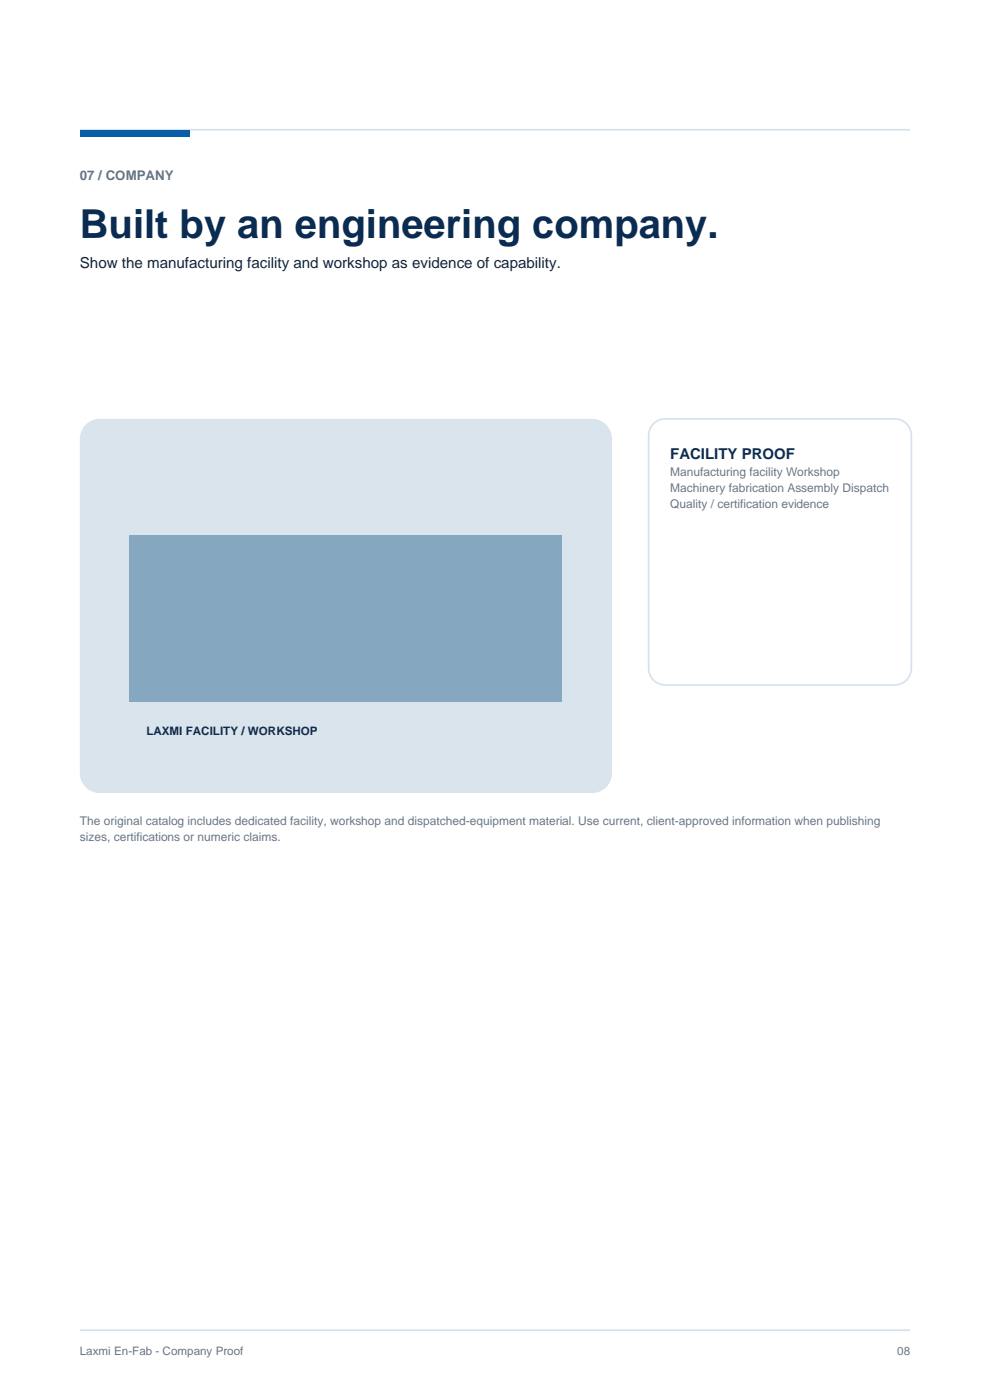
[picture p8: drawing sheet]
<svg xmlns="http://www.w3.org/2000/svg" width="210mm" height="297mm" viewBox="0 0 210 297" stroke-linecap="round" stroke-linejoin="round" font-family="sans-serif">
<defs><g id="words">
<text font-size="8.5" fill="#0b2c52" x="16.9" y="50.4">Built by an engineering company.</text>
<text font-size="3.2" fill="#172633" x="16.9" y="56.8">Show the manufacturing facility and workshop as evidence of capability.</text>
<text font-size="3.2" fill="#0b2c52" x="142.2" y="97.3">FACILITY PROOF</text>
<text font-size="2.8" fill="#697684" x="16.9" y="38.1">07 / COMPANY</text>
<g font-size="2.5" fill="#697684">
<text x="142.2" y="100.9">Manufacturing facility Workshop</text>
<text x="142.2" y="104.3">Machinery fabrication Assembly Dispatch</text>
<text x="142.2" y="107.7">Quality / certification evidence</text>
<text x="16.9" y="175">The original catalog includes dedicated facility, workshop and dispatched-equipment material. Use current, client-approved information when publishing</text>
<text x="16.9" y="178.4">sizes, certifications or numeric claims.</text>
<text x="16.9" y="287.5">Laxmi En-Fab - Company Proof</text>
<text x="190.3" y="287.5">08</text>
</g>
<text font-size="2.5" fill="#0b2c52" x="31" y="155.9">LAXMI FACILITY / WORKSHOP</text>
</g></defs>
<path d="M16.9 27.5h176.2" fill="none" stroke="#d7e1ea" stroke-width=".35"/>
<path d="M16.9 27.5h23.3v1.4h-23.3z" fill-rule="evenodd" fill="#0a5ea8"/>
<path d="M17.9 90.4a4.2 4.2 0 0 1 3.3-1.5h104.4a4.2 4.2 0 0 1 4.2 4.2v70.9a4.2 4.2 0 0 1-4.2 4.2h-104.4a4.2 4.2 0 0 1-4.3-4.2v-70.9a4.2 4.2 0 0 1 1-2.7z" fill-rule="evenodd" fill="#d9e4ec"/>
<path d="M27.5 113.6h91.7v35.2h-91.7z" fill-rule="evenodd" fill="#86a7c0"/>
<path d="M138.6 89.9a3.5 3.5 0 0 1 2.5-1h48.7a3.5 3.5 0 0 1 3.5 3.5v49.4a3.5 3.5 0 0 1-3.5 3.5h-48.7a3.5 3.5 0 0 1-3.5-3.5v-49.4a3.5 3.5 0 0 1 1-2.5z" fill-rule="evenodd" fill="#fff"/>
<path d="M138.6 89.9a3.5 3.5 0 0 1 2.5-1h48.7a3.5 3.5 0 0 1 3.5 3.5v49.4a3.5 3.5 0 0 1-3.5 3.5h-48.7a3.5 3.5 0 0 1-3.5-3.5v-49.4a3.5 3.5 0 0 1 1-2.5zM16.9 282.2h176.2" fill="none" stroke="#d7e1ea" stroke-width=".35"/>
<use href="#words"/>
</svg>
